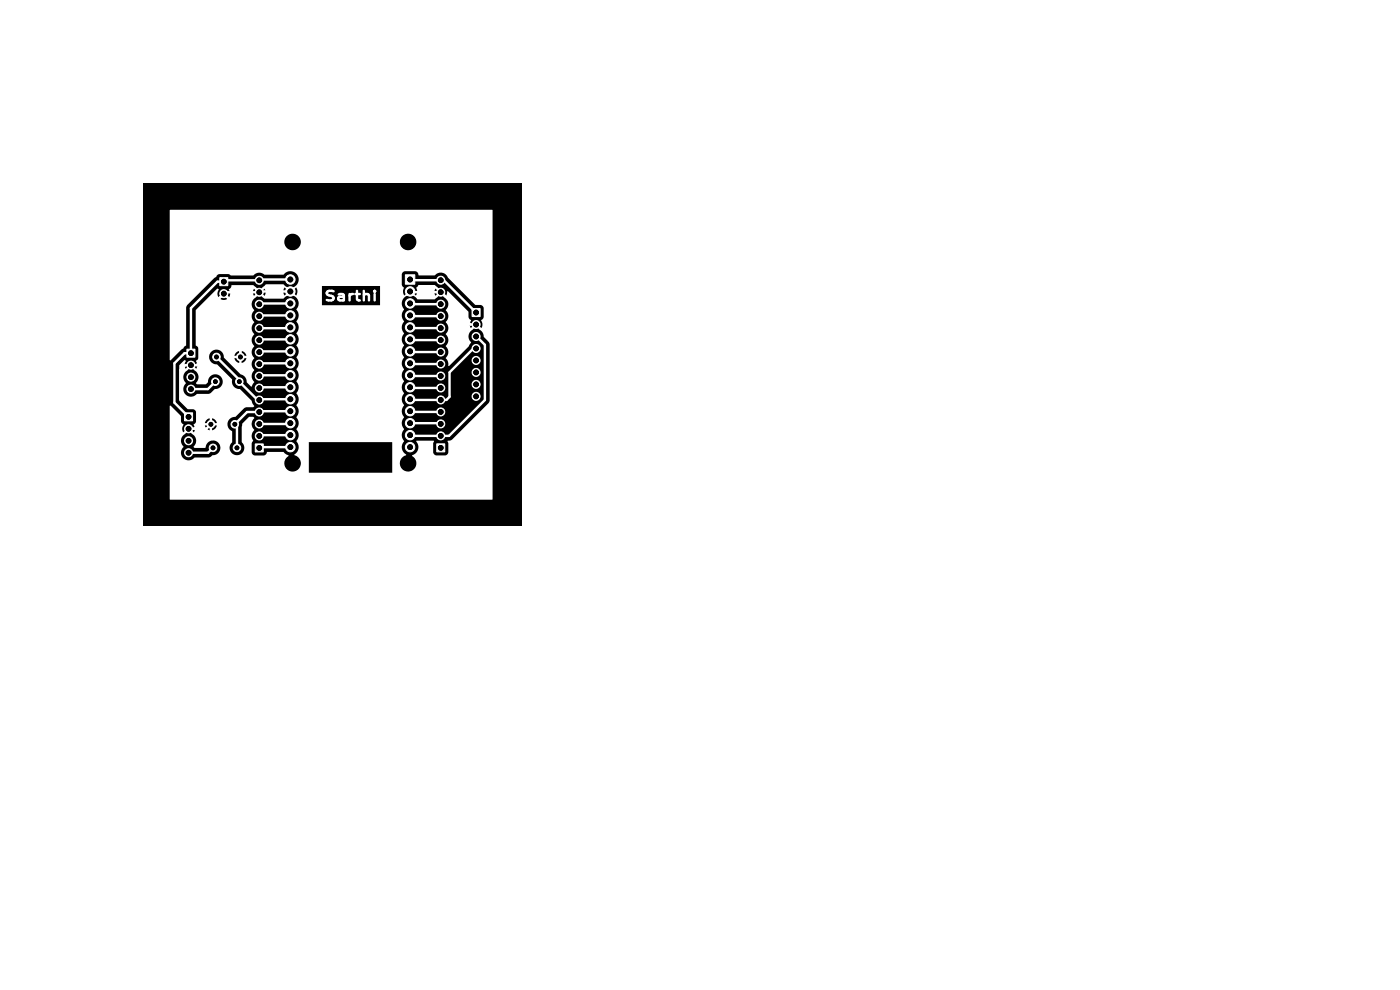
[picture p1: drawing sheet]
<svg xmlns="http://www.w3.org/2000/svg" width="297mm" height="210mm" viewBox="0 0 297 210" stroke-linecap="round" stroke-linejoin="round" font-family="sans-serif">
<defs><g id="words">
<text font-size="2.8" fill="#fff" x="68.5" y="64">Sarthi</text>
</g></defs>
<path d="M30.3 39h80.4v72.5h-80.4z" fill="#000"/>
<g fill="none" stroke="#fff" stroke-width=".51">
<path d="M61.6 59.3l-13.8 .2-.3 .3h-1.4l-5.6 5.6v9.5h-1.4l-2.1 2.2v8.3l3 3M87 59.3l.1 .1h7l6.9 6.9M45.9 75.7l4.9 4.9v.4l3.9 3.9h.3l.2-.2h6.4M47.5 62.3l3.5 3.5v9.9M61.6 61.8l-13.8 .2-5.4 5.4v9.4l-.7 .7h-2.4l-1 1v6.1l.9 .9h2.3l.4 .4v4.4l-.7 .7M61.6 77.1h-6.4l-.2 .1M61.6 79.6h-6.4l-.2 .2M61.6 66.9h-6.4l-.2 .2M61.6 72h-6.4l-.2 .2M61.6 69.5h-.5l-.2 .1h-5.9M61.6 74.5h-6.4l-.2 .2M61.6 64.4h-6.4l-.2 .1"/>
<path d="M79.5 61.7v.2M79.5 62.4v1.3M79.5 61.7l-.1 .1 .1 .1M79.5 61.7l.1 .1-.1 .1M87 61.8l.1 .2h6.5l4.7 4.7v.7l1.5 1.4h1.2M87 64.4l.1 .1h6.4M87 72l.1 .1h6.4M87 74.5l.1 .2h6.4M87 77.1l.1 .1h6.4M87 69.5l.1 .1h6.4M87 79.6l.1 .2h6.4M87 66.9l.1 .2h6.4"/>
<path d="M101 73.9h-.6l-5 5.1v5.2l-.7 .6h-7.6l-.1-.1M101 71.4l1.9 1.7v11.8l-7.6 7.6h-8.2l-.1-.2M44.7 90l-.9 1h-3.8M45.2 95l-1.1 1h-4.1M45.7 81l-1.6 1.5h-3.6M61.6 87.2h-6.4l-.2 .2h-2.6l-2.6 2.6 .5 .5v4.5M61.6 89.8l-.5 .1h-6.1M61.6 82.2h-6.4l-.2 .1M61.6 92.3h-6.4l-.2 .2M61.6 94.9h-6.4l-.2 .1M87 87.2l.1 .2h6.4M87 89.8h6.4l.1 .1"/>
<path d="M87 82.2l.1 .1h6.4"/>
</g>
<g fill="#fff" stroke="#fff" stroke-width=".21">
<path d="M39.7 74.1h1.7v1.7h-1.7z"/>
<path d="M39.2 87.6h1.7v1.7h-1.7z"/>
<path d="M92.7 94.2h1.7v1.7h-1.7z"/>
<path d="M86 58.3h2v2h-2z"/>
<path d="M100.2 65.5h1.7v1.7h-1.7z"/>
<path d="M46.6 58.9h1.7v1.7h-1.7z"/>
<path d="M54.2 94.2h1.7v1.7h-1.7z"/>
<circle cx="40.5" cy="77.5" r=".85"/>
<circle cx="40.5" cy="80" r=".85"/>
<circle cx="40.5" cy="82.5" r=".85"/>
<circle cx="40" cy="91" r=".85"/>
<circle cx="40" cy="93.5" r=".85"/>
<circle cx="40" cy="96" r=".85"/>
<circle cx="45.9" cy="75.7" r=".8"/>
<circle cx="51" cy="75.7" r=".8"/>
<circle cx="93.5" cy="92.5" r=".85"/>
<circle cx="93.5" cy="89.9" r=".85"/>
<circle cx="93.5" cy="87.4" r=".85"/>
<circle cx="93.5" cy="84.8" r=".85"/>
<circle cx="93.5" cy="82.3" r=".85"/>
<circle cx="93.5" cy="79.8" r=".85"/>
<circle cx="93.5" cy="77.2" r=".85"/>
<circle cx="93.5" cy="74.7" r=".85"/>
<circle cx="93.5" cy="72.1" r=".85"/>
<circle cx="93.5" cy="69.6" r=".85"/>
<circle cx="93.5" cy="67.1" r=".85"/>
<circle cx="93.5" cy="64.5" r=".85"/>
<circle cx="93.5" cy="62" r=".85"/>
<circle cx="93.5" cy="59.4" r=".85"/>
<circle cx="87" cy="61.8" r="1"/>
<circle cx="87" cy="64.4" r="1"/>
<circle cx="87" cy="66.9" r="1"/>
<circle cx="87" cy="69.4" r="1"/>
<circle cx="87" cy="72" r="1"/>
<circle cx="87" cy="74.5" r="1"/>
<circle cx="87" cy="77.1" r="1"/>
<circle cx="87" cy="79.6" r="1"/>
<circle cx="87" cy="82.1" r="1"/>
<circle cx="87" cy="84.7" r="1"/>
<circle cx="87" cy="87.2" r="1"/>
<circle cx="87" cy="89.8" r="1"/>
<circle cx="87" cy="92.3" r="1"/>
<circle cx="87" cy="94.8" r="1"/>
<circle cx="61.6" cy="94.8" r="1"/>
<circle cx="61.6" cy="92.3" r="1"/>
<circle cx="61.6" cy="89.8" r="1"/>
<circle cx="61.6" cy="87.2" r="1"/>
<circle cx="61.6" cy="84.7" r="1"/>
<circle cx="61.6" cy="82.1" r="1"/>
<circle cx="61.6" cy="79.6" r="1"/>
<circle cx="61.6" cy="77.1" r="1"/>
<circle cx="61.6" cy="74.5" r="1"/>
<circle cx="61.6" cy="72" r="1"/>
<circle cx="61.6" cy="69.4" r="1"/>
<circle cx="61.6" cy="66.9" r="1"/>
<circle cx="61.6" cy="64.4" r="1"/>
<circle cx="61.6" cy="61.8" r="1"/>
<circle cx="61.6" cy="59.3" r="1"/>
<circle cx="101" cy="68.8" r=".85"/>
<circle cx="101" cy="71.4" r=".85"/>
<circle cx="101" cy="73.9" r=".85"/>
<circle cx="101" cy="76.5" r=".85"/>
<circle cx="101" cy="79" r=".85"/>
<circle cx="101" cy="81.5" r=".85"/>
<circle cx="101" cy="84.1" r=".85"/>
<circle cx="47.5" cy="62.3" r=".85"/>
<circle cx="45.2" cy="95" r=".8"/>
<circle cx="50.3" cy="95" r=".8"/>
<circle cx="55" cy="92.5" r=".85"/>
<circle cx="55" cy="89.9" r=".85"/>
<circle cx="55" cy="87.4" r=".85"/>
<circle cx="55" cy="84.9" r=".85"/>
<circle cx="55" cy="82.3" r=".85"/>
<circle cx="55" cy="79.8" r=".85"/>
<circle cx="55" cy="77.2" r=".85"/>
<circle cx="55" cy="74.7" r=".85"/>
<circle cx="55" cy="72.2" r=".85"/>
<circle cx="55" cy="69.6" r=".85"/>
<circle cx="55" cy="67.1" r=".85"/>
<circle cx="55" cy="64.5" r=".85"/>
<circle cx="55" cy="62" r=".85"/>
<circle cx="55" cy="59.5" r=".85"/>
<circle cx="45.7" cy="81" r=".8"/>
<circle cx="50.8" cy="81" r=".8"/>
<circle cx="49.8" cy="90" r=".8"/>
<circle cx="44.7" cy="90" r=".8"/>
</g>
<g fill="#fff">
<path d="M94 62.1l.6 .6 .3-.9h.2l4.3 4.3v1.2l.5 .7a1.39 1.39 0 0 0 0 1.6l.6-.6 .4 .3-.7 .6a1.69 1.69 0 0 0-.3 2.8l-.5 .8-4.1 4.1-.2-.1a1.87 1.87 0 0 0-.5-1.6 1.74 1.74 0 0 0 0-2.5 1.74 1.74 0 0 0 0-2.6 1.74 1.74 0 0 0 0-2.5 1.74 1.74 0 0 0 0-2.5 1.64 1.64 0 0 0-.3-2.7l-.7-.6z"/>
<path d="M88.8 60.5h3.4l1.2 1-.4 .4-.6-.7a1.33 1.33 0 0 0 0 1.5l.6-.6 .4 .4-1.2 1h-3.6l-1.5-1.2 .4-.3 .7 .7a2.02 2.02 0 0 0 .2-1.7z"/>
<path d="M36.1 44.5l68.4 .1v6.6h-16.2v-.2a1.75 1.75 0 0 0-1.8-1.4 1.75 1.75 0 0 0-1.7 1.6h-21v-.2a1.75 1.75 0 0 0-2.8-1 1.75 1.75 0 0 0 .4 2.9 1.75 1.75 0 0 0 2.4-1.7h21v.2a1.75 1.75 0 0 0 1.9 1.7 1.75 1.75 0 0 0 1.6-1.9h16.2v33.8h-.6v-12l-.2-.5-1.1-1a1.7 1.7 0 0 0-.8-1.6l-.7-.6 .4-.3 .7 .5a1.74 1.74 0 0 0-.1-1.6l.5-.6v-1.9l-.1-.4-.5-.3h-1.2l-5.8-5.9a1.66 1.66 0 0 0-2.8-.4h-3.3l-.1-.1a.75 .75 0 0 0-.8-.8h-2.2l-.4 .3-.2 .4v2.1l.5 .8a1.56 1.56 0 0 0 .1 1.6l.7-.7 .4 .3-.7 .5a1.76 1.76 0 0 0-.9 2h-4.7v-4.1h-12.3v4.1h17l.4 .8a2.13 2.13 0 0 0 0 2.7 2.01 2.01 0 0 0 0 2.5 2.01 2.01 0 0 0 0 2.5 2.01 2.01 0 0 0 0 2.6 2.01 2.01 0 0 0 0 2.5 2.01 2.01 0 0 0 0 2.6 2.06 2.06 0 0 0 0 2.5 2.06 2.06 0 0 0 0 2.5 2.06 2.06 0 0 0 0 2.6 2.01 2.01 0 0 0 0 2.5 2.11 2.11 0 0 0 0 2.5 1.87 1.87 0 0 0 .5 2.9 1.77 1.77 0 0 0-1.3 2.4 1.77 1.77 0 0 0 2.6 .8 1.77 1.77 0 0 0 .2-2.7l-.3-.4a1.92 1.92 0 0 0 .9-3.1h3.7l-.1 2.4 .2 .4 .5 .3 2.1-.1 .3-.2 .1-.4v-1.8l-.2-.6 1-.3 7.8-7.7 .2-.5h.6v15.3h-21.3v-6.5h-17.7v6.5h39v5.6l-68.4 .1v-20l2.3 2.2v1.2l.5 .7a1.39 1.39 0 0 0 0 1.6l.6-.6 .4 .3-.7 .7a1.69 1.69 0 0 0-.3 2.7 1.65 1.65 0 0 0 0 2.4 1.65 1.65 0 0 0 2.4-.1h2.9l.8-.5a1.59 1.59 0 0 0 1.7-1.5 1.59 1.59 0 0 0-1.5-1.7 1.59 1.59 0 0 0-1.6 1.6h-2.3l-.2-.2a1.67 1.67 0 0 0-.3-2.7l-.7-.7 .4-.3 .7 .6a1.74 1.74 0 0 0-.1-1.7l.5-.6-.1-2.2-.5-.4h-1.2l-1.8-1.9v-7.4l1.1-1.1 .3 .2a1.39 1.39 0 0 0 0 1.6l.6-.6 .4 .3-.7 .7a1.68 1.68 0 0 0-.3 2.7 1.65 1.65 0 0 0 0 2.4 1.65 1.65 0 0 0 2.4-.1l2.6-.1 1.1-1a1.58 1.58 0 0 0 1.7-1.5 1.58 1.58 0 0 0-1.6-1.6 1.58 1.58 0 0 0-1.5 1.7l-.5 .4h-1.8l-.2-.2a1.66 1.66 0 0 0-.3-2.7l-.7-.7 .4-.3 .7 .6a1.74 1.74 0 0 0-.1-1.7l.5-.6v-1.9l-.1-.4-.5-.4v-7.4l4.6-4.5 .3 .1a1.39 1.39 0 0 0 0 1.7l.6-.7 .3 .4-.5 .6a1.34 1.34 0 0 0 1.4 0l-.6-.6 .4-.4 .6 .6a1.74 1.74 0 0 0 0-1.7l.3-.2 .3-.6h4.5l1.2 1-.4 .4-.6-.7a1.33 1.33 0 0 0 0 1.6l.6-.7 .4 .4-.7 .6a1.69 1.69 0 0 0-.3 2.7 1.76 1.76 0 0 0 0 2.6 1.74 1.74 0 0 0 0 2.5 1.75 1.75 0 0 0 0 2.6 1.66 1.66 0 0 0-.3 2l-1.3-.1a1.29 1.29 0 0 0-1-1v1h-.5l-.1-.9a1.29 1.29 0 0 0-1 1h1v.5h-1a1.29 1.29 0 0 0 1.1 1v-1h.5v1a1.29 1.29 0 0 0 1-1h-1v-.5h2.3l.3 .5a1.76 1.76 0 0 0 0 2.5 1.74 1.74 0 0 0 0 2.6l-.6 .9-1-.9a1.65 1.65 0 0 0-1.3-1.7l-3.5-3.5a1.59 1.59 0 0 0-1.6-1.7 1.59 1.59 0 0 0-1.6 1.6 1.59 1.59 0 0 0 1.8 1.5l3.1 3.2a1.63 1.63 0 0 0 1.7 2.1l2.5 2.4 .5 1.2-.2 .2-1.8 .1-1.9 1.9a1.64 1.64 0 0 0-1.7 1.4l-2.3-.1a1.29 1.29 0 0 0-1-1v1h-.5l-.1-1a1.29 1.29 0 0 0-.9 1.1h.9v.5h-.9a1.29 1.29 0 0 0 1 1v-1h.5v1a1.29 1.29 0 0 0 1-1h-.9v-.5h3.2a1.74 1.74 0 0 0 1 1.7l-.1 2.3a1.58 1.58 0 0 0-.1 2.3 1.58 1.58 0 0 0 2.3 0 1.58 1.58 0 0 0-.1-2.3l.1-3.9 1.4-1.5h.9l.2 .3a1.76 1.76 0 0 0 0 2.5 1.9 1.9 0 0 0-.2 2.4l-.3 .4v1.9l.2 .4 .2 .3h2.2l.5-.3 .2-.4h3.4l1.1 .8a1.76 1.76 0 0 0-.4 2.8 1.76 1.76 0 0 0 2.8-.4 1.76 1.76 0 0 0-1.1-2.6v-.1a1.85 1.85 0 0 0 .4-2.8 2.04 2.04 0 0 0 0-2.6 2.06 2.06 0 0 0 0-2.6 2.06 2.06 0 0 0 0-2.5 2.01 2.01 0 0 0 0-2.6 2.01 2.01 0 0 0 0-2.5 2.01 2.01 0 0 0 0-2.5 2.01 2.01 0 0 0 0-2.6 2.01 2.01 0 0 0 0-2.5 2.01 2.01 0 0 0 0-2.6 2.01 2.01 0 0 0 0-2.5 2.01 2.01 0 0 0 0-2.5 1.78 1.78 0 0 0-.8-2.9l-.4-.4 .4-.3 .8 .6a1.49 1.49 0 0 0-.1-1.6l-.7 .7-.4-.4 .4-.3a1.78 1.78 0 0 0 .9-2.8 1.78 1.78 0 0 0-2.9 .1h-4a1.71 1.71 0 0 0-2.4 .1h-4.7l-.6-.3-2.1 .1-6.6 6.5-.2 .6v7.9l-3.4 3.2z"/>
<path d="M55.1 61.5l1.3-1.2h3.7l1.4 1-.4 .4-.7-.7a1.48 1.48 0 0 0 0 1.7l.7-.7 .4 .3-1.4 1.1h-4l-1-.9 .4-.4 .6 .7a1.33 1.33 0 0 0 0-1.6l-.6 .7z"/>
</g>
<g fill="#000" stroke="#000" stroke-width=".21">
<circle cx="47.5" cy="59.8" r=".5"/>
<circle cx="55" cy="59.5" r=".5"/>
<circle cx="61.6" cy="59.3" r=".51"/>
<circle cx="62.1" cy="51.3" r="1.5"/>
<circle cx="86.6" cy="51.3" r="1.5"/>
<circle cx="87" cy="59.3" r=".51"/>
<circle cx="93.5" cy="59.4" r=".5"/>
<circle cx="40.5" cy="74.9" r=".5"/>
<circle cx="40.5" cy="77.5" r=".5"/>
<circle cx="40.5" cy="80" r=".5"/>
<circle cx="45.9" cy="75.7" r=".4"/>
<circle cx="47.5" cy="62.3" r=".5"/>
<circle cx="51" cy="75.7" r=".4"/>
<circle cx="55" cy="72.2" r=".5"/>
<circle cx="55" cy="77.2" r=".5"/>
<circle cx="55" cy="64.5" r=".5"/>
<circle cx="55" cy="69.6" r=".5"/>
<circle cx="55" cy="62" r=".5"/>
<circle cx="55" cy="74.7" r=".5"/>
<circle cx="55" cy="79.8" r=".5"/>
<circle cx="55" cy="67.1" r=".5"/>
<circle cx="61.6" cy="72" r=".51"/>
<circle cx="61.6" cy="79.6" r=".51"/>
<circle cx="61.6" cy="77.1" r=".51"/>
<circle cx="61.6" cy="74.5" r=".51"/>
<circle cx="61.6" cy="64.4" r=".51"/>
<circle cx="61.6" cy="69.4" r=".51"/>
<circle cx="61.6" cy="61.8" r=".51"/>
<circle cx="61.6" cy="66.9" r=".51"/>
<circle cx="87" cy="64.4" r=".51"/>
<circle cx="87" cy="66.9" r=".51"/>
<circle cx="87" cy="69.4" r=".51"/>
<circle cx="87" cy="72" r=".51"/>
<circle cx="87" cy="77.1" r=".51"/>
<circle cx="87" cy="61.8" r=".51"/>
<circle cx="87" cy="79.6" r=".51"/>
<circle cx="87" cy="74.5" r=".51"/>
<circle cx="93.5" cy="72.1" r=".5"/>
<circle cx="93.5" cy="67.1" r=".5"/>
<circle cx="93.5" cy="62" r=".5"/>
<circle cx="93.5" cy="79.8" r=".5"/>
<circle cx="93.5" cy="64.5" r=".5"/>
<circle cx="93.5" cy="69.6" r=".5"/>
<circle cx="93.5" cy="74.7" r=".5"/>
<circle cx="93.5" cy="77.2" r=".5"/>
<circle cx="101" cy="68.8" r=".5"/>
<circle cx="101" cy="73.9" r=".5"/>
<circle cx="101" cy="79" r=".5"/>
<circle cx="101" cy="76.5" r=".5"/>
<circle cx="101" cy="66.3" r=".5"/>
<circle cx="101" cy="71.4" r=".5"/>
<circle cx="40" cy="96" r=".5"/>
<circle cx="40" cy="91" r=".5"/>
<circle cx="40" cy="93.5" r=".5"/>
<circle cx="40" cy="88.4" r=".5"/>
<circle cx="40.5" cy="82.5" r=".5"/>
<circle cx="44.7" cy="90" r=".4"/>
<circle cx="45.2" cy="95" r=".4"/>
<circle cx="45.7" cy="81" r=".4"/>
<circle cx="49.8" cy="90" r=".4"/>
<circle cx="50.3" cy="95" r=".4"/>
<circle cx="50.8" cy="81" r=".4"/>
<circle cx="55" cy="92.5" r=".5"/>
<circle cx="55" cy="84.9" r=".5"/>
<circle cx="55" cy="89.9" r=".5"/>
<circle cx="55" cy="95" r=".5"/>
<circle cx="55" cy="82.3" r=".5"/>
<circle cx="55" cy="87.4" r=".5"/>
<circle cx="61.6" cy="94.8" r=".51"/>
<circle cx="61.6" cy="87.2" r=".51"/>
<circle cx="61.6" cy="82.1" r=".51"/>
<circle cx="61.6" cy="92.3" r=".51"/>
<circle cx="61.6" cy="84.7" r=".51"/>
<circle cx="61.6" cy="89.8" r=".51"/>
<circle cx="62.1" cy="98.3" r="1.5"/>
<circle cx="86.6" cy="98.3" r="1.5"/>
<circle cx="87" cy="89.8" r=".51"/>
<circle cx="87" cy="94.8" r=".51"/>
<circle cx="87" cy="82.1" r=".51"/>
<circle cx="87" cy="84.7" r=".51"/>
<circle cx="87" cy="92.3" r=".51"/>
<circle cx="87" cy="87.2" r=".51"/>
<circle cx="93.5" cy="95" r=".5"/>
<circle cx="93.5" cy="89.9" r=".5"/>
<circle cx="93.5" cy="92.5" r=".5"/>
<circle cx="93.5" cy="84.8" r=".5"/>
<circle cx="93.5" cy="82.3" r=".5"/>
<circle cx="93.5" cy="87.4" r=".5"/>
<circle cx="101" cy="84.1" r=".5"/>
<circle cx="101" cy="81.5" r=".5"/>
</g>
<use href="#words"/>
</svg>
